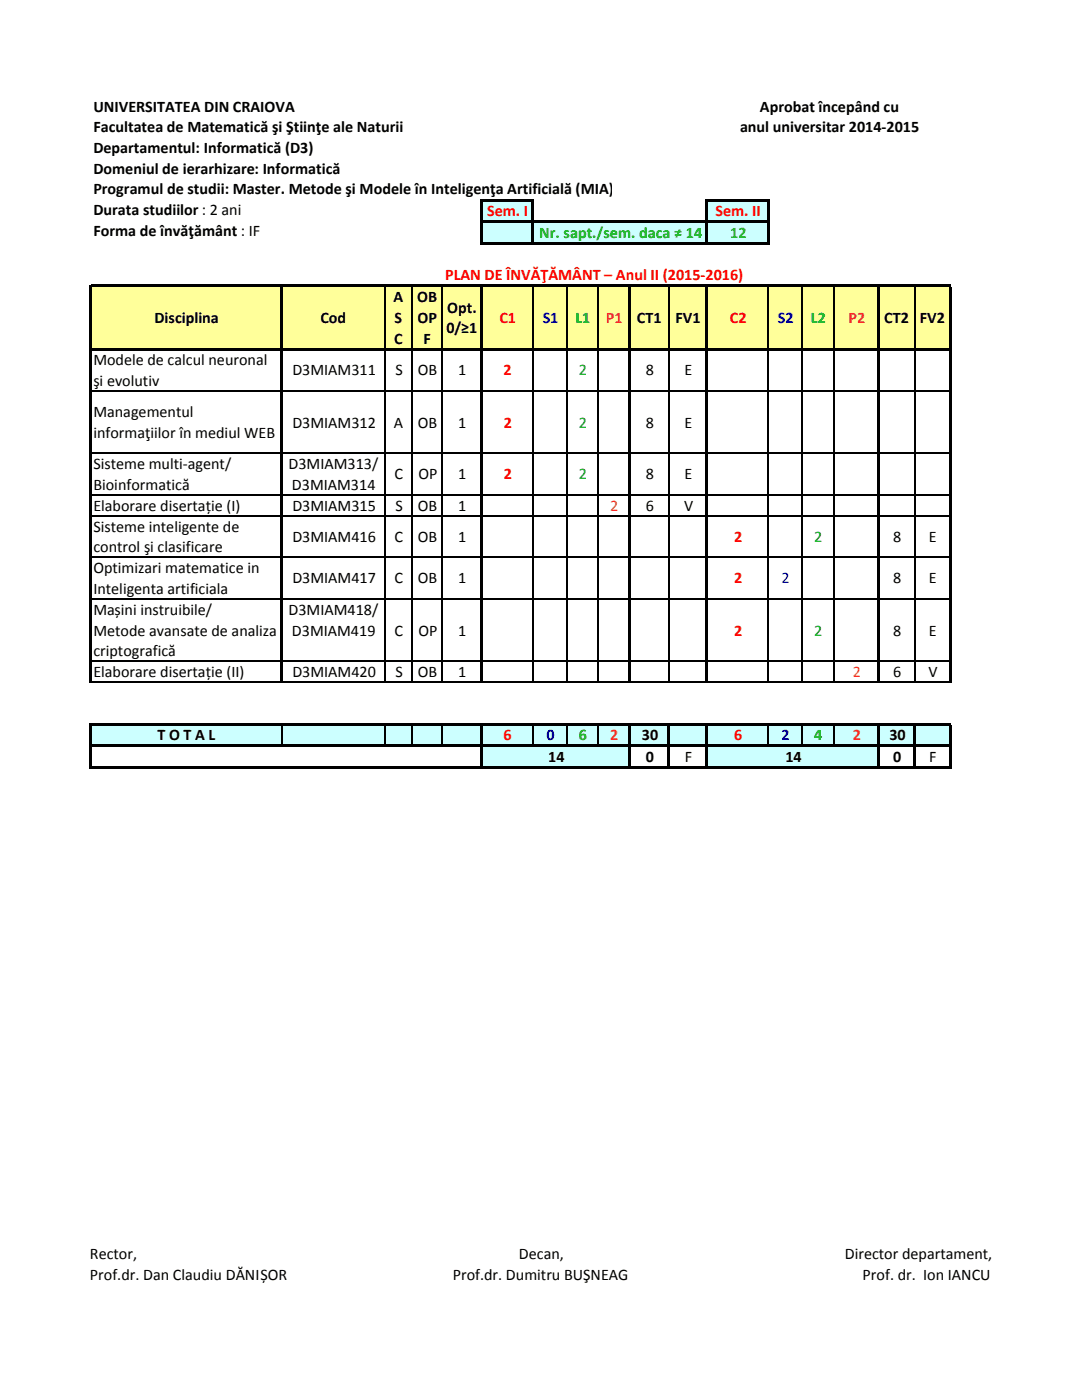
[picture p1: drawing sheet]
<svg xmlns="http://www.w3.org/2000/svg" width="216mm" height="279mm" viewBox="0 0 216 279" stroke-linecap="round" stroke-linejoin="round" font-family="sans-serif">
<defs><g id="words">
<g font-size="3.2">
<text x="18.6" y="22.3">UNIVERSITATEA DIN CRAIOVA</text>
<text x="151.6" y="22.3">Aprobat începând cu</text>
<text x="18.6" y="26.4">Facultatea de Matematică şi Ştiinţe ale Naturii</text>
<text x="147.7" y="26.4">anul universitar 2014‐2015</text>
<text x="18.6" y="30.6">Departamentul: Informatică (D3)</text>
<text x="18.6" y="34.7">Domeniul de ierarhizare: Informatică</text>
<text x="18.6" y="38.8">Programul de studii: Master. Metode şi Modele în Inteligenţa Artificială (MIA)</text>
<text x="18.6" y="42.8">Durata studiilor : 2 ani</text>
<text x="18.6" y="47.2">Forma de învăţământ : IF</text>
<text x="30.8" y="64.5">Disciplina</text>
<text x="63.9" y="64.5">Cod</text>
<text x="78.5" y="60.4">A</text>
<text x="78.7" y="64.5">S</text>
<text x="83.2" y="60.4">OB</text>
<text x="83.3" y="64.5">OP</text>
<text x="89.2" y="62.4">Opt.</text>
<text x="127.1" y="64.5">CT1</text>
<text x="134.8" y="64.5">FV1</text>
<text x="176.4" y="64.5">CT2 FV2</text>
<text x="78.7" y="68.7">C</text>
<text x="84.5" y="68.7">F</text>
<text x="89.1" y="66.5">0/≥1</text>
<text x="18.6" y="77">şi evolutiv</text>
<text x="18.6" y="72.9">Modele de calcul neuronal</text>
<text x="58.3" y="74.9">D3MIAM311</text>
<text x="78.9" y="74.9">S</text>
<text x="83.4" y="74.9">OB</text>
<text x="91.4" y="74.9">1</text>
<text x="128.9" y="74.9">8</text>
<text x="136.6" y="74.9">E</text>
<text x="18.6" y="83.2">Managementul</text>
<text x="18.6" y="87.4">informaţiilor în mediul WEB</text>
<text x="58.3" y="85.3">D3MIAM312</text>
<text x="78.6" y="85.3">A</text>
<text x="83.4" y="85.3">OB</text>
<text x="91.4" y="85.3">1</text>
<text x="128.9" y="85.3">8</text>
<text x="136.6" y="85.3">E</text>
<text x="18.6" y="93.6">Sisteme multi‐agent/</text>
<text x="57.6" y="93.6">D3MIAM313/</text>
<text x="78.7" y="95.7">C</text>
<text x="83.5" y="95.7">OP</text>
<text x="91.4" y="95.7">1</text>
<text x="128.9" y="95.7">8</text>
<text x="136.6" y="95.7">E</text>
<text x="18.6" y="101.9">Elaborare disertație (I)</text>
<text x="18.6" y="97.8">Bioinformatică</text>
<text x="58.3" y="97.8">D3MIAM314</text>
<text x="58.3" y="101.9">D3MIAM315</text>
<text x="78.9" y="101.9">S</text>
<text x="83.4" y="101.9">OB</text>
<text x="91.4" y="101.9">1</text>
<text x="128.9" y="101.9">6</text>
<text x="136.5" y="101.9">V</text>
<text x="18.6" y="106.1">Sisteme inteligente de</text>
<text x="18.6" y="110.2">control şi clasificare</text>
<text x="58.3" y="108.1">D3MIAM416</text>
<text x="78.7" y="108.1">C</text>
<text x="83.4" y="108.1">OB</text>
<text x="91.4" y="108.1">1</text>
<text x="178.2" y="108.1">8</text>
<text x="185.3" y="108.1">E</text>
<text x="18.6" y="114.4">Optimizari matematice in</text>
<text x="18.6" y="118.5">Inteligenta artificiala</text>
<text x="58.3" y="116.4">D3MIAM417</text>
<text x="78.7" y="116.4">C</text>
<text x="83.4" y="116.4">OB</text>
<text x="91.4" y="116.4">1</text>
<text x="178.2" y="116.4">8</text>
<text x="185.3" y="116.4">E</text>
<text x="18.6" y="122.7">Mașini instruibile/</text>
<text x="57.6" y="122.7">D3MIAM418/</text>
<text x="18.6" y="126.8">Metode avansate de analiza</text>
<text x="18.6" y="131">criptografică</text>
<text x="58.3" y="126.8">D3MIAM419</text>
<text x="78.7" y="126.8">C</text>
<text x="83.5" y="126.8">OP</text>
<text x="91.4" y="126.8">1</text>
<text x="178.2" y="126.8">8</text>
<text x="185.3" y="126.8">E</text>
<text x="18.6" y="135.1">Elaborare disertație (II)</text>
<text x="58.3" y="135.1">D3MIAM420</text>
<text x="78.9" y="135.1">S</text>
<text x="83.4" y="135.1">OB</text>
<text x="91.4" y="135.1">1</text>
<text x="178.2" y="135.1">6</text>
<text x="185.3" y="135.1">V</text>
<text x="31.4" y="147.7">T O T A L</text>
<text x="128.1" y="147.7">30</text>
<text x="177.5" y="147.7">30</text>
<text x="109.4" y="152">14</text>
<text x="128.9" y="152">0</text>
<text x="136.7" y="152">F</text>
<text x="156.7" y="152">14</text>
<text x="178.2" y="152">0</text>
<text x="185.4" y="152">F</text>
<text x="17.9" y="251.2">Rector,</text>
<text x="103.5" y="251.2">Decan,</text>
<text x="168.6" y="251.2">Director departament,</text>
<text x="17.9" y="255.4">Prof.dr. Dan Claudiu DĂNIȘOR</text>
<text x="90.3" y="255.4">Prof.dr. Dumitru BUŞNEAG</text>
<text x="172.1" y="255.4">Prof. dr. Ion IANCU</text>
</g>
<g font-size="3.2" fill="#f00">
<text x="97.2" y="43.1">Sem. I</text>
<text x="142.7" y="43.1">Sem. II</text>
<text x="88.8" y="55.9">PLAN DE ÎNVĂŢĂMÂNT – Anul II (2015‐2016)</text>
<text x="99.7" y="64.5">C1</text>
<text x="145.6" y="64.5">C2</text>
<text x="100.5" y="74.9">2</text>
<text x="100.5" y="85.3">2</text>
<text x="100.5" y="95.7">2</text>
<text x="146.5" y="108.1">2</text>
<text x="146.5" y="116.4">2</text>
<text x="146.5" y="126.8">2</text>
<text x="100.5" y="147.7">6</text>
<text x="146.5" y="147.7">6</text>
</g>
<text font-size="3.2" fill="#00b000" x="107.6" y="47.4">Nr. sapt./sem. daca ≠ 14</text>
<text font-size="3.2" fill="#00b050" x="145.7" y="47.6">12</text>
<g font-size="3.2" fill="#00f">
<text x="108.3" y="64.5">S1</text>
<text x="155.2" y="64.5">S2</text>
<text x="156" y="116.4">2</text>
<text x="109.1" y="147.7">0</text>
<text x="156" y="147.7">2</text>
</g>
<g font-size="3.2" fill="#008000">
<text x="114.8" y="64.5">L1</text>
<text x="161.8" y="64.5">L2</text>
<text x="115.5" y="74.9">2</text>
<text x="115.5" y="85.3">2</text>
<text x="115.5" y="95.7">2</text>
<text x="162.5" y="108.1">2</text>
<text x="162.5" y="126.8">2</text>
<text x="115.5" y="147.7">6</text>
<text x="162.5" y="147.7">4</text>
</g>
<g font-size="3.2" fill="#ff6500">
<text x="120.9" y="64.5">P1</text>
<text x="169.3" y="64.5">P2</text>
<text x="121.8" y="101.9">2</text>
<text x="170.2" y="135.1">2</text>
<text x="121.8" y="147.7">2</text>
<text x="170.2" y="147.7">2</text>
</g>
</g></defs>
<g fill="#cff">
<path d="M96 40h10.4v4.4h-10.4z"/>
<path d="M141.1 40h12.2v4.4h-12.2z"/>
<path d="M96 44.3h10.4v4.4h-10.4z"/>
<path d="M106.3 44.3h47v4.4h-47z"/>
</g>
<path d="M18.2 57.1h171.5v12.7h-171.5z" fill="#ffff9a"/>
<g fill="#cff">
<path d="M18.2 144.5h171.5v4.4h-171.5z"/>
<path d="M96 148.8h29.7v4.4h-29.7z"/>
<path d="M141.1 148.8h34.3v4.4h-34.3z"/>
</g>
<g fill="#000">
<path d="M18.3 56.8h171.5v.5h-171.5zM95.8 39.7h.5v9.2h-.5zM96.3 39.7h10.3v.5h-10.3zM96.3 44h57.2v.5h-57.2zM96.3 48.3h57.2v.6h-57.2zM106.1 40.2h.5v8.7h-.5zM140.8 39.7h.5v9.2h-.5zM141.3 39.7h12.2v.5h-12.2zM153 40.2h.5v8.7h-.5zM18.3 69.4h171.5v.5h-171.5zM17.8 56.8h.5v79.4h-.5zM56 57.3h.5v78.9h-.5z"/>
<path d="M95.8 57.3h.5v78.9h-.5zM125.4 57.3h.5v78.9h-.5zM140.8 57.3h.5v78.9h-.5zM175.1 57.3h.5v78.9h-.5zM189.3 57.3h.5v78.9h-.5zM17.8 144.3h.5v9.1h-.5zM18.3 144.3h171.5v.5h-171.5zM18.3 148.6h171.5v.5h-171.5zM18.3 152.9h171.5v.5h-171.5zM95.8 144.8h.5v8.6h-.5zM125.4 144.8h.5v8.6h-.5zM133.2 144.8h.5v8.6h-.5z"/>
<path d="M140.8 144.8h.5v8.6h-.5zM175.1 144.8h.5v8.6h-.5zM182.2 144.8h.5v8.6h-.5zM189.3 144.8h.5v8.6h-.5z"/>
</g>
<g fill="none" stroke="#000" stroke-width=".25">
<path d="M76.8 57.3v12.1M82.3 57.3v12.1M88.3 57.3v12.1M106.4 57.3v12.1M113.1 57.3v12.1M119.3 57.3v12.1M133.5 57.3v12.1M153.3 57.3v12.1M160 57.3v12.1M166.4 57.3v12.1M182.5 57.3v12.1M18.3 78h37.7"/>
<path d="M56.5 78h39.3M76.8 69.9v66.3M82.3 69.9v66.3M88.3 69.9v66.3M96.3 78h29.1M106.4 69.9v66.3M113.1 69.9v66.3M119.3 69.9v66.3M125.9 78h14.9M133.5 69.9v66.3M141.3 78h33.8M153.3 69.9v66.3"/>
<path d="M160 69.9v66.3M166.4 69.9v66.3M175.6 78h13.7M182.5 69.9v66.3M18.3 90.5h37.7M18.3 98.8h37.7M56.5 90.5h39.3M56.5 98.8h39.3M96.3 90.5h29.1M96.3 98.8h29.1M125.9 90.5h14.9M125.9 98.8h14.9"/>
<path d="M141.3 90.5h33.8M141.3 98.8h33.8M175.6 90.5h13.7M175.6 98.8h13.7M18.3 102.9h37.7M18.3 111.2h37.7M18.3 119.5h37.7M56.5 102.9h39.3M56.5 111.2h39.3M56.5 119.5h39.3M96.3 102.9h29.1M96.3 111.2h29.1"/>
<path d="M96.3 119.5h29.1M125.9 102.9h14.9M125.9 111.2h14.9M125.9 119.5h14.9M141.3 102.9h33.8M141.3 111.2h33.8M141.3 119.5h33.8M175.6 102.9h13.7M175.6 111.2h13.7M175.6 119.5h13.7M18.3 132h37.7M18.3 136.1h37.7"/>
<path d="M56.5 132h39.3M56.5 136.1h39.3M96.3 132h29.1M96.3 136.1h29.1M125.9 132h14.9M125.9 136.1h14.9M141.3 132h33.8M141.3 136.1h33.8M175.6 132h13.7M175.6 136.1h13.7M56.3 144.8v3.8M76.8 144.8v3.8"/>
<path d="M82.3 144.8v3.8M88.3 144.8v3.8M106.4 144.8v3.8M113.1 144.8v3.8M119.3 144.8v3.8M153.3 144.8v3.8M160 144.8v3.8M166.4 144.8v3.8"/>
</g>
<use href="#words"/>
</svg>
